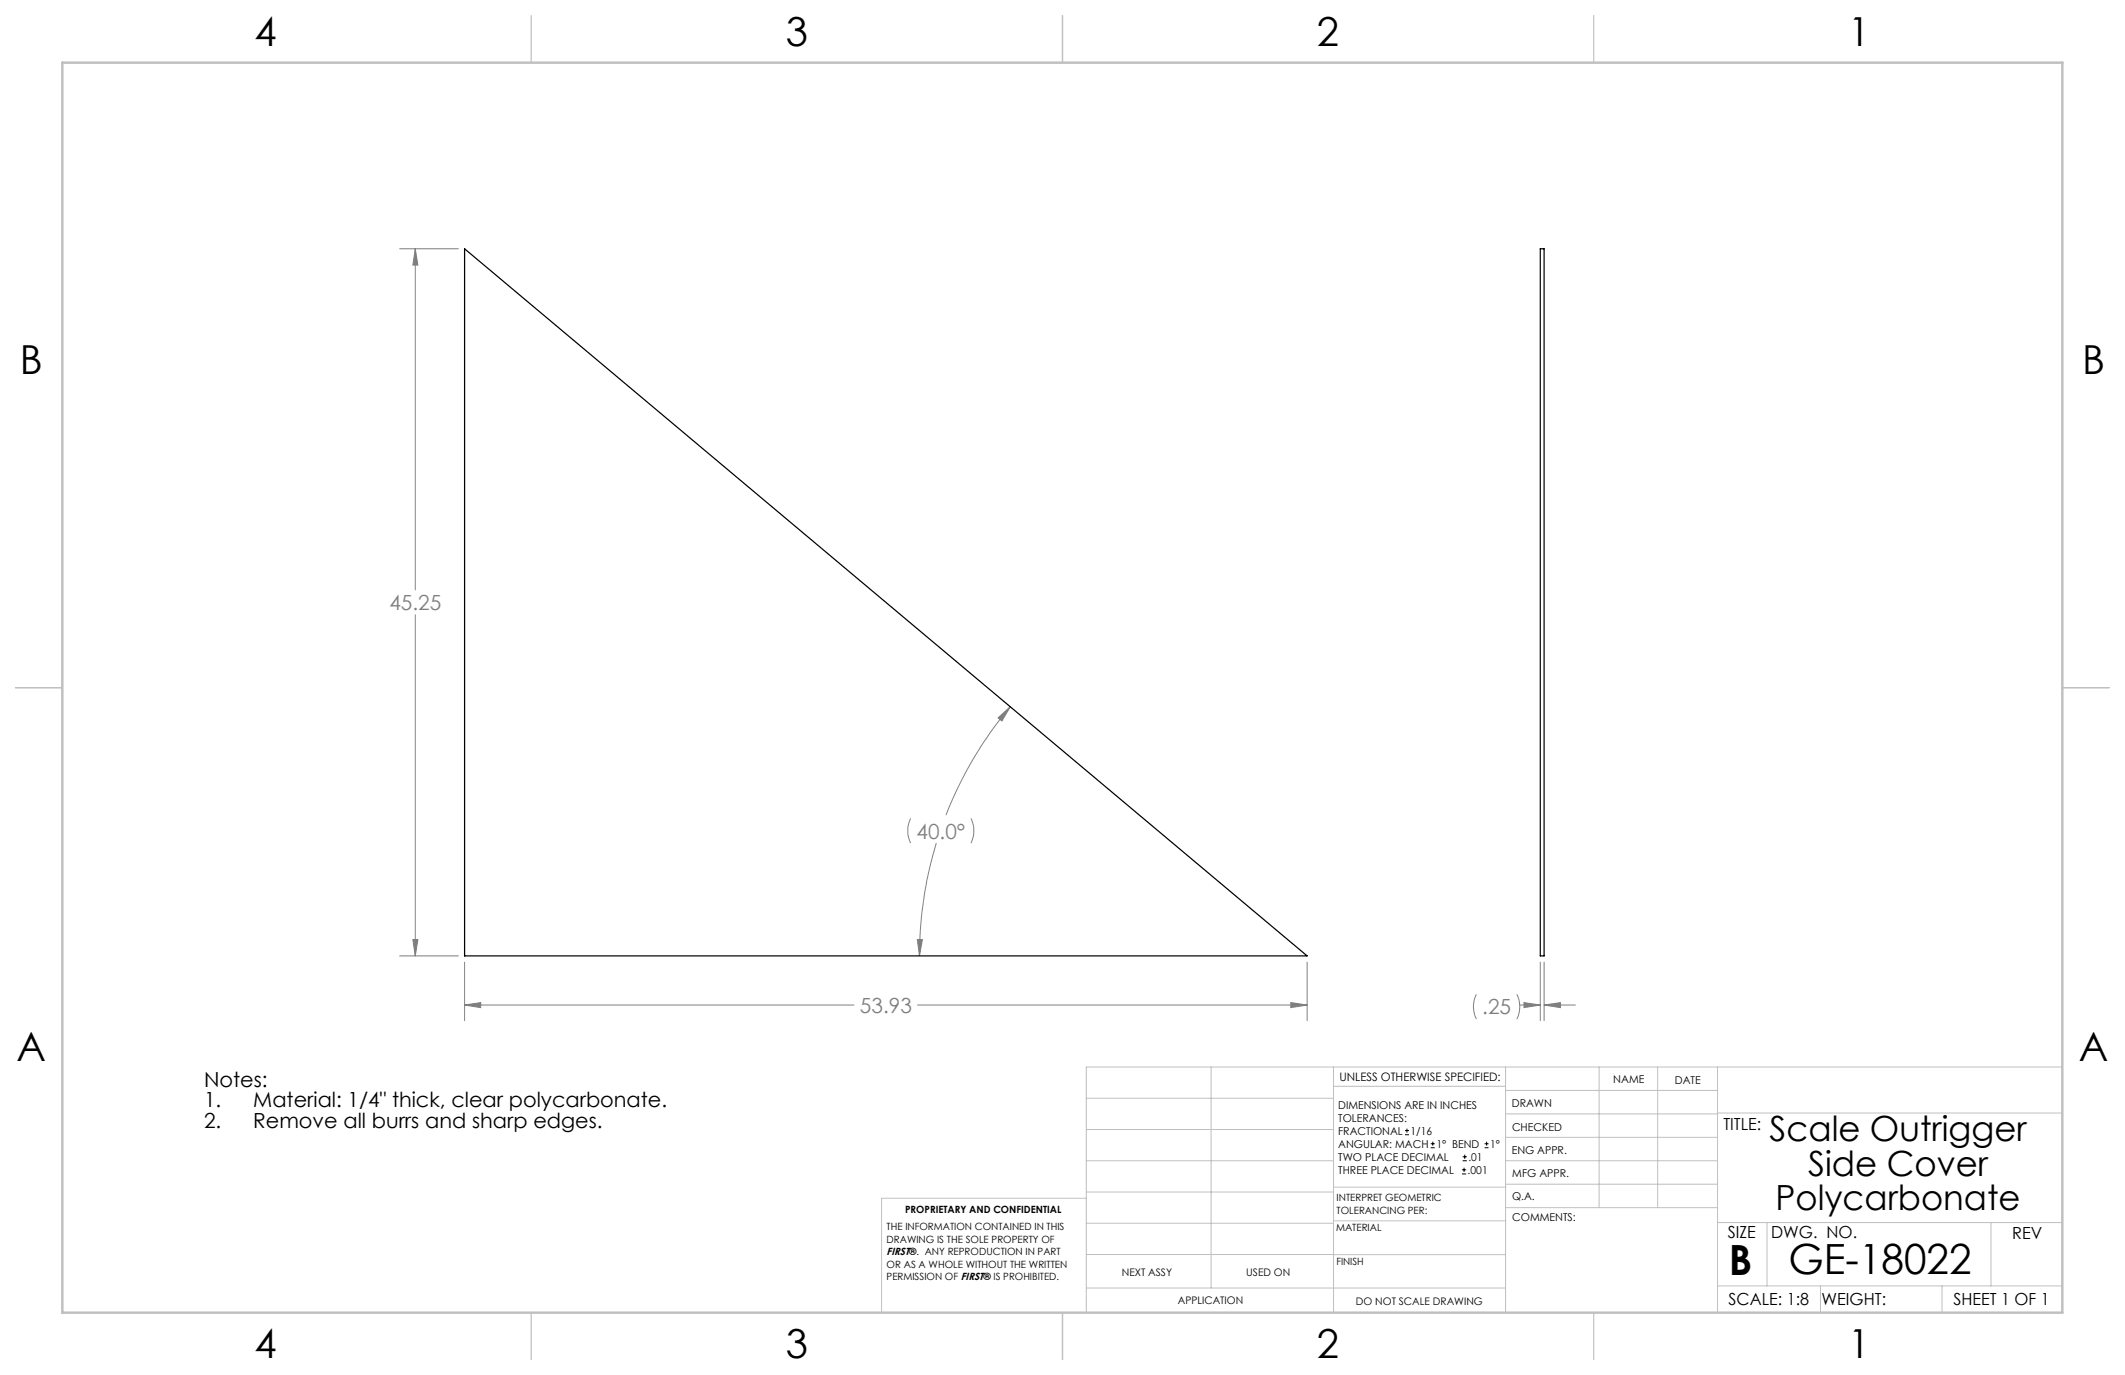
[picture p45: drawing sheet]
<svg xmlns="http://www.w3.org/2000/svg" width="432mm" height="279mm" viewBox="0 0 432 279" stroke-linecap="round" stroke-linejoin="round" font-family="sans-serif">
<defs><g id="words">
<g font-size="8.5">
<text x="351.3" y="259">B</text>
<text x="363.4" y="258.9">GE-18022</text>
</g>
<g font-size="8.1">
<text x="51.7" y="9.3">4</text>
<text x="159.7" y="9.3">3</text>
<text x="267.6" y="9.3">2</text>
<text x="375.6" y="9.3">1</text>
<text x="4" y="76">B</text>
<text x="423.1" y="76">B</text>
<text x="3.3" y="215.7">A</text>
<text x="422.4" y="215.7">A</text>
<text x="51.7" y="276">4</text>
<text x="159.7" y="276">3</text>
<text x="267.6" y="276">2</text>
<text x="375.6" y="276">1</text>
</g>
<g font-size="7.1">
<text x="359.6" y="231.8">Scale Outrigger</text>
<text x="367.4" y="238.9">Side Cover</text>
<text x="360.8" y="246">Polycarbonate</text>
</g>
<g font-size="4.2" fill="#808080">
<text x="79.1" y="124">45.25</text>
<text x="186.2" y="170.4">40.0°</text>
<text x="174.7" y="205.8">53.93</text>
<text x="301.2" y="206.1">.25</text>
</g>
<g font-size="4.2">
<text x="41.5" y="220.8">Notes:</text>
<text x="41.5" y="225">1.</text>
<text x="51.5" y="225">Material: 1/4&quot; thick, clear polycarbonate.</text>
<text x="41.5" y="229.1">2.</text>
<text x="51.5" y="229.1">Remove all burrs and sharp edges.</text>
</g>
<g font-size="3.4">
<text x="350.2" y="229.5">TITLE:</text>
<text x="351.1" y="251.6">SIZE</text>
<text x="359.9" y="251.6">DWG. NO.</text>
<text x="408.9" y="251.7">REV</text>
<text x="351.2" y="265.2">SCALE: 1:8</text>
<text x="370.1" y="265.3">WEIGHT:</text>
<text x="396.9" y="265.2">SHEET 1 OF 1</text>
</g>
<text font-size="2.4" x="272.2" y="219.7">UNLESS OTHERWISE SPECIFIED:</text>
<g font-size="2.2">
<text x="327.8" y="220.1">NAME</text>
<text x="340.3" y="220.2">DATE</text>
<text x="271.9" y="225.3">DIMENSIONS ARE IN INCHES</text>
<text x="271.9" y="227.9">TOLERANCES:</text>
<text x="307.2" y="224.9">DRAWN</text>
<text x="271.9" y="230.6">FRACTIONAL</text>
<text x="271.9" y="233.2">ANGULAR: MACH</text>
<text x="286.6" y="230.6">1/16</text>
<text x="291.9" y="233.2">1° BEND</text>
<text x="302.8" y="233.2">1°</text>
<text x="307.3" y="229.8">CHECKED</text>
<text x="271.9" y="238.5">THREE PLACE DECIMAL</text>
<text x="271.9" y="235.9">TWO PLACE DECIMAL</text>
<text x="298.2" y="238.5">.001</text>
<text x="298.4" y="235.9">.01</text>
<text x="307.2" y="234.5">ENG APPR.</text>
<text x="307.3" y="239.2">MFG APPR.</text>
<text x="307.3" y="243.9">Q.A.</text>
<text x="307.3" y="248.1">COMMENTS:</text>
</g>
<g font-size="2.1">
<text x="180.2" y="255.1">FIRST®. ANY REPRODUCTION IN PART</text>
<text x="227.9" y="259.2">NEXT ASSY</text>
<text x="253.3" y="259.2">USED ON</text>
<text x="239.3" y="265">APPLICATION</text>
<text x="275.5" y="265.1">DO NOT SCALE DRAWING</text>
</g>
<g font-size="2">
<text x="271.6" y="244.1">INTERPRET GEOMETRIC</text>
<text x="180.2" y="250">THE INFORMATION CONTAINED IN THIS</text>
<text x="183.9" y="246.4">PROPRIETARY AND CONFIDENTIAL</text>
<text x="271.5" y="250.2">MATERIAL</text>
<text x="271.6" y="246.6">TOLERANCING PER:</text>
<text x="180.2" y="257.6">OR AS A WHOLE WITHOUT THE WRITTEN</text>
<text x="180.2" y="252.5">DRAWING IS THE SOLE PROPERTY OF</text>
<text x="271.5" y="257">FINISH</text>
<text x="180.2" y="260.1">PERMISSION OF FIRST® IS PROHIBITED.</text>
</g>
</g></defs>
<g fill="none" stroke="#c0c0c0" stroke-width=".2">
<path d="M246.1 216.8v44.9M271 216.8v49.9M305.9 216.8v49.9M324.9 216.8v28.6M336.8 216.8v28.6M349 216.8v49.9M419.1 216.8h-198.4v49.9M220.7 235.9h50.3M220.7 229.5h50.3M220.7 223.2h50.3M271 220.7h34.9M305.9 231.1h43.1"/>
<path d="M305.9 226.3h43.1M305.9 221.6h43.1M305.9 235.9h43.1M349 226.2h70.1M220.7 248.6h50.3M220.7 242.2h50.3M220.7 254.9h50.3M220.7 243.5h-41.6v23.2M271 255h34.9M271 248.1h35M271 241.2h35M305.9 240.6h43.1"/>
<path d="M306 245.4h43M349 248.4h70.1M359.1 248.4v12.9M404.6 248.4v12.9M220.7 261.7h85.2M349 261.3h70.1M369.9 261.3v5.4M394.6 261.3v5.4"/>
</g>
<path d="M108 3.2v9.5M215.9 3.2v9.5M323.8 3.2v9.5M3.1 139.7h9.6M419.1 139.7h9.5M108 266.7v9.6M215.9 266.7v9.6M323.8 266.7v9.6" fill="none" stroke="#c0c0c0" stroke-width=".25"/>
<path d="M12.7 12.7h406.4v254h-406.4z" fill="none" stroke="#c0c0c0" stroke-width=".5"/>
<g fill="none" stroke="#808080" stroke-width=".2">
<path d="M81.2 50.6h11.9M84.4 50.6l.5 3.3h-1zM84.4 50.6v69.3M84.4 124.9v69.3M202.8 145.9l2.5-2.3-1.7 2.9zM205.3 143.6a77.8 77.8 0 0 0-13.1 22M185 166.3a5.8 5.8 0 0 0 0 5M190.3 171.3a80.8 80.8 0 0 0-3.5 22.9M197.3 166.3a5.8 5.8 0 0 1 0 5M81.2 194.2h11.9M83.9 190.9h1l-.5 3.3zM94.4 195.5v11.9"/>
<path d="M186.4 190.9h1l-.6 3.3zM265.6 195.5v11.9M313 195.5v11.9M313.8 195.5v11.9M94.4 204.2l3.3-.5v1.1zM94.4 204.2h79.1M186.4 204.2h79.2M262.3 203.7l3.3 .5-3.3 .6zM300 202a5.6 5.6 0 0 0 0 5.1M308.2 202a5.6 5.6 0 0 1 0 5.1M308.8 204.2h4.2M309.7 203.7l3.3 .5-3.3 .6z"/>
<path d="M313.8 204.2l3.3-.5v1.1zM313.8 204.2h6.3"/>
</g>
<path d="M262.3 203.7l3.3 .5-3.3 .6zM94.4 204.2l3.3-.5v1.1zM83.9 190.9h1l-.5 3.3zM84.4 50.6l.5 3.3h-1zM202.8 145.9l2.5-2.3-1.7 2.9zM186.4 190.9h1l-.6 3.3zM309.7 203.7l3.3 .5-3.3 .6zM313.8 204.2l3.3-.5v1.1z" fill="#808080"/>
<path d="M94.4 50.6l171.2 143.6h-171.2zM313 50.6h.8v143.6h-.8z" fill="none" stroke="#000" stroke-width=".25"/>
<g fill="none" stroke="#000" stroke-width=".2">
<path d="M285.5 230.6h.8M285.5 229.7h.8M285.9 229.3v.9M290.7 233.2h.8M290.7 232.4h.8M291.1 232v.8M297.1 238.5h.8M297.1 237.7h.8M297.2 235.9h.9M297.2 235.1h.9M297.5 237.3v.8M297.6 234.6v.9"/>
<path d="M301.7 233.2h.8M301.7 232.4h.8M302.1 232v.8"/>
</g>
<use href="#words"/>
</svg>
